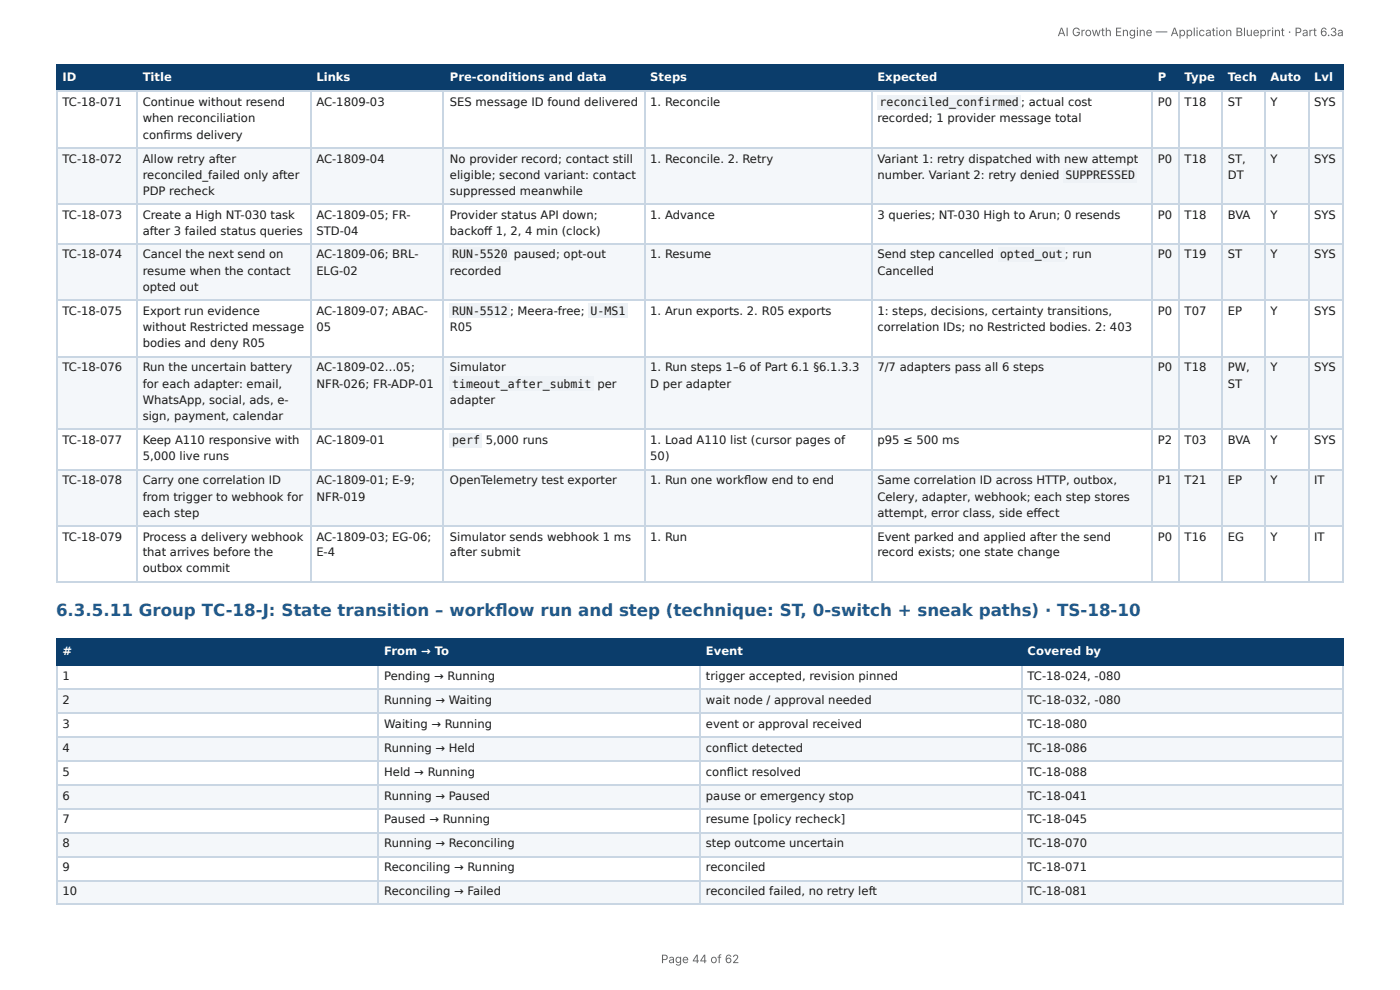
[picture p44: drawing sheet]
<svg xmlns="http://www.w3.org/2000/svg" width="297mm" height="210mm" viewBox="0 0 297 210" stroke-linecap="round" stroke-linejoin="round" font-family="sans-serif">
<defs><g id="words">
<text font-size="3.5" fill="#1f5a8c" x="11.9" y="130.8">6.3.5.11 Group TC-18-J: State transition – workfl ow run and step (technique: ST, 0-switch + sneak paths) · TS-18-10</text>
<g font-size="2.5" fill="#666">
<text x="224.6" y="7.7">AI Growth Engine — Application Blueprint · Part 6.3a</text>
<text x="140.4" y="204.5">Page 44 of 62</text>
</g>
<g font-size="2.5" fill="#fff">
<text x="13.3" y="17.2">ID</text>
<text x="30.3" y="17.2">Title</text>
<text x="67.2" y="17.2">Links</text>
<text x="95.6" y="17.2">Pre-conditions and data</text>
<text x="138.1" y="17.2">Steps</text>
<text x="186.3" y="17.2">Expected</text>
<text x="245.9" y="17.2">P</text>
<text x="251.6" y="17.2">Type</text>
<text x="260.8" y="17.2">Tech</text>
<text x="269.9" y="17.2">Auto</text>
<text x="279.1" y="17.2">Lvl</text>
<text x="13.3" y="139.1">#</text>
<text x="81.6" y="139.1">From → To</text>
<text x="149.9" y="139.1">Event</text>
<text x="218.3" y="139.1">Covered by</text>
</g>
<g font-size="2.5" fill="#1a1a1a">
<text x="13.3" y="22.5">TC-18-071</text>
<text x="30.3" y="22.5">Continue without resend</text>
<text x="67.2" y="22.5">AC-1809-03</text>
<text x="95.6" y="22.5">SES message ID found delivered</text>
<text x="138.1" y="22.5">1. Reconcile</text>
<text x="186.8" y="22.5">reconciled_confirmed</text>
<text x="216.9" y="22.5">; actual cost</text>
<text x="245.9" y="22.5">P0</text>
<text x="251.6" y="22.5">T18</text>
<text x="260.8" y="22.5">ST</text>
<text x="269.9" y="22.5">Y</text>
<text x="279.1" y="22.5">SYS</text>
<text x="30.3" y="26">when reconciliation</text>
<text x="30.3" y="29.5">confi rms delivery</text>
<text x="186.3" y="26">recorded; 1 provider message total</text>
<text x="13.3" y="34.5">TC-18-072</text>
<text x="30.3" y="34.5">Allow retry after</text>
<text x="67.2" y="34.5">AC-1809-04</text>
<text x="95.6" y="34.5">No provider record; contact still</text>
<text x="138.1" y="34.5">1. Reconcile. 2. Retry</text>
<text x="186.3" y="34.5">Variant 1: retry dispatched with new attempt</text>
<text x="245.9" y="34.5">P0</text>
<text x="251.6" y="34.5">T18</text>
<text x="260.8" y="34.5">ST,</text>
<text x="269.9" y="34.5">Y</text>
<text x="279.1" y="34.5">SYS</text>
<text x="30.3" y="38">reconciled_failed only after</text>
<text x="30.3" y="41.5">PDP recheck</text>
<text x="95.6" y="38">eligible; second variant: contact</text>
<text x="95.6" y="41.5">suppressed meanwhile</text>
<text x="186.3" y="38">number. Variant 2: retry denied</text>
<text x="226.3" y="38">SUPPRESSED</text>
<text x="260.8" y="38">DT</text>
<text x="13.3" y="46.5">TC-18-073</text>
<text x="30.3" y="46.5">Create a High NT-030 task</text>
<text x="67.2" y="46.5">AC-1809-05; FR-</text>
<text x="95.6" y="46.5">Provider status API down;</text>
<text x="138.1" y="46.5">1. Advance</text>
<text x="186.3" y="46.5">3 queries; NT-030 High to Arun; 0 resends</text>
<text x="245.9" y="46.5">P0</text>
<text x="251.6" y="46.5">T18</text>
<text x="260.8" y="46.5">BVA</text>
<text x="269.9" y="46.5">Y</text>
<text x="279.1" y="46.5">SYS</text>
<text x="30.3" y="50">after 3 failed status queries</text>
<text x="67.2" y="50">STD-04</text>
<text x="95.6" y="50">backoff 1, 2, 4 min (clock)</text>
<text x="13.3" y="54.8">TC-18-074</text>
<text x="30.3" y="54.8">Cancel the next send on</text>
<text x="30.3" y="58.3">resume when the contact</text>
<text x="67.2" y="54.8">AC-1809-06; BRL-</text>
<text x="67.2" y="58.3">ELG-02</text>
<text x="95.6" y="58.3">recorded</text>
<text x="96" y="54.8">RUN-5520</text>
<text x="109.1" y="54.8">paused; opt-out</text>
<text x="138.1" y="54.8">1. Resume</text>
<text x="186.3" y="54.8">Send step cancelled</text>
<text x="186.3" y="58.3">Cancelled</text>
<text x="212.4" y="54.8">opted_out</text>
<text x="226.2" y="54.8">; run</text>
<text x="245.9" y="54.8">P0</text>
<text x="251.6" y="54.8">T19</text>
<text x="260.8" y="54.8">ST</text>
<text x="269.9" y="54.8">Y</text>
<text x="279.1" y="54.8">SYS</text>
<text x="30.3" y="61.8">opted out</text>
<text x="13.3" y="66.8">TC-18-075</text>
<text x="30.3" y="66.8">Export run evidence</text>
<text x="30.3" y="70.3">without Restricted message</text>
<text x="67.2" y="66.8">AC-1809-07; ABAC-</text>
<text x="67.2" y="70.3">05</text>
<text x="95.6" y="70.3">R05</text>
<text x="96" y="66.8">RUN-5512 ; Meera-free;</text>
<text x="125.4" y="66.8">U-MS1</text>
<text x="138.1" y="66.8">1. Arun exports. 2. R05 exports</text>
<text x="186.3" y="66.8">1: steps, decisions, certainty transitions,</text>
<text x="186.3" y="70.3">correlation IDs; no Restricted bodies. 2: 403</text>
<text x="245.9" y="66.8">P0</text>
<text x="251.6" y="66.8">T07</text>
<text x="260.8" y="66.8">EP</text>
<text x="269.9" y="66.8">Y</text>
<text x="279.1" y="66.8">SYS</text>
<text x="30.3" y="73.8">bodies and deny R05</text>
<text x="13.3" y="78.8">TC-18-076</text>
<text x="30.3" y="78.8">Run the uncertain battery</text>
<text x="30.3" y="82.3">for each adapter: email,</text>
<text x="67.2" y="78.8">AC-1809-02…05;</text>
<text x="67.2" y="82.3">NFR-026; FR-ADP-01</text>
<text x="95.6" y="78.8">Simulator</text>
<text x="96" y="82.3">timeout_after_submit</text>
<text x="126.9" y="82.3">per</text>
<text x="138.1" y="78.8">1. Run steps 1–6 of Part 6.1 §6.1.3.3</text>
<text x="138.1" y="82.3">D per adapter</text>
<text x="186.3" y="78.8">7/7 adapters pass all 6 steps</text>
<text x="245.9" y="78.8">P0</text>
<text x="251.6" y="78.8">T18</text>
<text x="260.8" y="78.8">PW,</text>
<text x="260.8" y="82.3">ST</text>
<text x="269.9" y="78.8">Y</text>
<text x="279.1" y="78.8">SYS</text>
<text x="30.3" y="85.8">WhatsApp, social, ads, e-</text>
<text x="30.3" y="89.2">sign, payment, calendar</text>
<text x="95.6" y="85.8">adapter</text>
<text x="13.3" y="94.3">TC-18-077</text>
<text x="30.3" y="94.3">Keep A110 responsive with</text>
<text x="67.2" y="94.3">AC-1809-01</text>
<text x="96" y="94.3">perf</text>
<text x="103.2" y="94.3">5,000 runs</text>
<text x="138.1" y="94.3">1. Load A110 list (cursor pages of</text>
<text x="186.3" y="94.3">p95 ≤ 500 ms</text>
<text x="245.9" y="94.3">P2</text>
<text x="251.6" y="94.3">T03</text>
<text x="260.8" y="94.3">BVA</text>
<text x="269.9" y="94.3">Y</text>
<text x="279.1" y="94.3">SYS</text>
<text x="30.3" y="97.8">5,000 live runs</text>
<text x="138.1" y="97.8">50)</text>
<text x="13.3" y="102.9">TC-18-078</text>
<text x="30.3" y="102.9">Carry one correlation ID</text>
<text x="30.3" y="106.3">from trigger to webhook for</text>
<text x="67.2" y="102.9">AC-1809-01; E-9;</text>
<text x="67.2" y="106.3">NFR-019</text>
<text x="95.6" y="102.9">OpenTelemetry test exporter</text>
<text x="138.1" y="102.9">1. Run one workfl ow end to end</text>
<text x="186.3" y="102.9">Same correlation ID across HTTP, outbox,</text>
<text x="186.3" y="106.3">Celery, adapter, webhook; each step stores</text>
<text x="245.9" y="102.9">P1</text>
<text x="251.6" y="102.9">T21</text>
<text x="260.8" y="102.9">EP</text>
<text x="269.9" y="102.9">Y</text>
<text x="279.1" y="102.9">IT</text>
<text x="30.3" y="109.8">each step</text>
<text x="186.3" y="109.8">attempt, error class, side eff ect</text>
<text x="13.3" y="114.9">TC-18-079</text>
<text x="30.3" y="114.9">Process a delivery webhook</text>
<text x="30.3" y="118.1">that arrives before the</text>
<text x="67.2" y="114.9">AC-1809-03; EG-06;</text>
<text x="67.2" y="118.1">E-4</text>
<text x="95.6" y="114.9">Simulator sends webhook 1 ms</text>
<text x="95.6" y="118.1">after submit</text>
<text x="138.1" y="114.9">1. Run</text>
<text x="186.3" y="114.9">Event parked and applied after the send</text>
<text x="186.3" y="118.1">record exists; one state change</text>
<text x="245.9" y="114.9">P0</text>
<text x="251.6" y="114.9">T16</text>
<text x="260.8" y="114.9">EG</text>
<text x="269.9" y="114.9">Y</text>
<text x="279.1" y="114.9">IT</text>
<text x="30.3" y="121.5">outbox commit</text>
<text x="13.3" y="144.4">1</text>
<text x="13.3" y="149.5">2</text>
<text x="81.6" y="144.4">Pending → Running</text>
<text x="81.6" y="149.5">Running → Waiting</text>
<text x="149.9" y="144.4">trigger accepted, revision pinned</text>
<text x="149.9" y="149.5">wait node / approval needed</text>
<text x="218.3" y="144.4">TC-18-024, -080</text>
<text x="218.3" y="149.5">TC-18-032, -080</text>
<text x="13.3" y="154.6">3</text>
<text x="81.6" y="154.6">Waiting → Running</text>
<text x="149.9" y="154.6">event or approval received</text>
<text x="218.3" y="154.6">TC-18-080</text>
<text x="13.3" y="159.6">4</text>
<text x="81.6" y="159.6">Running → Held</text>
<text x="149.9" y="159.6">confl ict detected</text>
<text x="218.3" y="159.6">TC-18-086</text>
<text x="13.3" y="164.7">5</text>
<text x="81.6" y="164.7">Held → Running</text>
<text x="149.9" y="164.7">confl ict resolved</text>
<text x="218.3" y="164.7">TC-18-088</text>
<text x="13.3" y="169.8">6</text>
<text x="81.6" y="169.8">Running → Paused</text>
<text x="149.9" y="169.8">pause or emergency stop</text>
<text x="218.3" y="169.8">TC-18-041</text>
<text x="13.3" y="174.9">7</text>
<text x="13.3" y="179.9">8</text>
<text x="81.6" y="174.9">Paused → Running</text>
<text x="81.6" y="179.9">Running → Reconciling</text>
<text x="149.9" y="174.9">resume [policy recheck]</text>
<text x="149.9" y="179.9">step outcome uncertain</text>
<text x="218.3" y="174.9">TC-18-045</text>
<text x="218.3" y="179.9">TC-18-070</text>
<text x="13.3" y="185">9</text>
<text x="81.6" y="185">Reconciling → Running</text>
<text x="149.9" y="185">reconciled</text>
<text x="218.3" y="185">TC-18-071</text>
<text x="13.3" y="190.1">10</text>
<text x="81.6" y="190.1">Reconciling → Failed</text>
<text x="149.9" y="190.1">reconciled failed, no retry left</text>
<text x="218.3" y="190.1">TC-18-081</text>
</g>
</g></defs>
<g fill="#0b3d6b">
<path d="M12.1 14h16.9v5.3h-16.9z"/>
<path d="M29 14h36.9v5.3h-36.9z"/>
<path d="M65.9 14h28.4v5.3h-28.4z"/>
<path d="M94.3 14h42.5v5.3h-42.5z"/>
<path d="M136.8 14h48.2v5.3h-48.2z"/>
<path d="M185 14h59.6v5.3h-59.6z"/>
<path d="M244.6 14h5.7v5.3h-5.7z"/>
<path d="M250.3 14h9.3v5.3h-9.3z"/>
<path d="M259.6 14h9v5.3h-9z"/>
<path d="M268.6 14h9.2v5.3h-9.2z"/>
<path d="M277.8 14h7.6v5.3h-7.6z"/>
</g>
<g fill="#f4f7fa">
<path d="M12.1 31.3h16.9v12h-16.9z"/>
<path d="M29 31.3h36.9v12h-36.9z"/>
<path d="M65.9 31.3h28.4v12h-28.4z"/>
<path d="M94.3 31.3h42.5v12h-42.5z"/>
<path d="M136.8 31.3h48.2v12h-48.2z"/>
<path d="M185 31.3h59.6v12h-59.6z"/>
<path d="M244.6 31.3h5.7v12h-5.7z"/>
<path d="M250.3 31.3h9.3v12h-9.3z"/>
<path d="M259.6 31.3h9v12h-9z"/>
<path d="M268.6 31.3h9.2v12h-9.2z"/>
<path d="M277.8 31.3h7.6v12h-7.6z"/>
<path d="M12.1 51.8h16.9v12h-16.9z"/>
<path d="M29 51.8h36.9v12h-36.9z"/>
<path d="M65.9 51.8h28.4v12h-28.4z"/>
<path d="M94.3 51.8h42.5v12h-42.5z"/>
<path d="M136.8 51.8h48.2v12h-48.2z"/>
<path d="M185 51.8h59.6v12h-59.6z"/>
<path d="M244.6 51.8h5.7v12h-5.7z"/>
<path d="M250.3 51.8h9.3v12h-9.3z"/>
<path d="M259.6 51.8h9v12h-9z"/>
<path d="M268.6 51.8h9.2v12h-9.2z"/>
<path d="M277.8 51.8h7.6v12h-7.6z"/>
<path d="M12.1 75.8h16.9v15.3h-16.9z"/>
<path d="M29 75.8h36.9v15.3h-36.9z"/>
<path d="M65.9 75.8h28.4v15.3h-28.4z"/>
<path d="M94.3 75.8h42.5v15.3h-42.5z"/>
<path d="M136.8 75.8h48.2v15.3h-48.2z"/>
<path d="M185 75.8h59.6v15.3h-59.6z"/>
<path d="M244.6 75.8h5.7v15.3h-5.7z"/>
<path d="M250.3 75.8h9.3v15.3h-9.3z"/>
<path d="M259.6 75.8h9v15.3h-9z"/>
<path d="M268.6 75.8h9.2v15.3h-9.2z"/>
<path d="M277.8 75.8h7.6v15.3h-7.6z"/>
<path d="M12.1 99.6h16.9v12h-16.9z"/>
<path d="M29 99.6h36.9v12h-36.9z"/>
<path d="M65.9 99.6h28.4v12h-28.4z"/>
<path d="M94.3 99.6h42.5v12h-42.5z"/>
<path d="M136.8 99.6h48.2v12h-48.2z"/>
<path d="M185 99.6h59.6v12h-59.6z"/>
<path d="M244.6 99.6h5.7v12h-5.7z"/>
<path d="M250.3 99.6h9.3v12h-9.3z"/>
<path d="M259.6 99.6h9v12h-9z"/>
<path d="M268.6 99.6h9.2v12h-9.2z"/>
<path d="M277.8 99.6h7.6v12h-7.6z"/>
</g>
<g fill="none" stroke="#0b3d6b" stroke-width=".23">
<path d="M11.9 13.9h273.5M11.9 19.4h273.5M12 13.8v5.7M29.1 13.8v5.7M66 13.8v5.7M94.2 13.8v5.7M136.9 13.8v5.7M185.1 13.8v5.7M244.7 13.8v5.7M250.5 13.8v5.7M259.5 13.8v5.7M268.7 13.8v5.7"/>
<path d="M277.9 13.8v5.7"/>
</g>
<path d="M285.3 13.8v5.7" fill="none" stroke="#0b3d6b" stroke-width=".21"/>
<g fill="none" stroke="#c9d6e3" stroke-width=".23">
<path d="M11.9 19.4h273.5M12 19.5v104.1M29.1 19.5v104.1M66 19.5v104.1M94.2 19.5v104.1M136.9 19.5v104.1M185.1 19.5v104.1M244.7 19.5v104.1M250.5 19.5v104.1M259.5 19.5v104.1M268.7 19.5v104.1M277.9 19.5v104.1"/>
<path d="M11.9 31.4h273.5M11.9 43.4h273.5M11.9 51.7h273.5M11.9 63.7h273.5M11.9 75.7h273.5M11.9 91.2h273.5M11.9 99.7h273.5M11.9 111.7h273.5M11.9 123.5h273.5"/>
</g>
<path d="M285.3 19.5v104.1" fill="none" stroke="#c9d6e3" stroke-width=".21"/>
<g fill="#0b3d6b">
<path d="M12.1 135.9h68.4v5.5h-68.4z"/>
<path d="M80.5 135.9h68.3v5.5h-68.3z"/>
<path d="M148.8 135.9h68.3v5.5h-68.3z"/>
<path d="M217.1 135.9h68.3v5.5h-68.3z"/>
</g>
<g fill="#f4f7fa">
<path d="M12.1 146.5h68.4v5.1h-68.4z"/>
<path d="M80.5 146.5h68.3v5.1h-68.3z"/>
<path d="M148.8 146.5h68.3v5.1h-68.3z"/>
<path d="M217.1 146.5h68.3v5.1h-68.3z"/>
<path d="M12.1 156.6h68.4v5.1h-68.4z"/>
<path d="M80.5 156.6h68.3v5.1h-68.3z"/>
<path d="M148.8 156.6h68.3v5.1h-68.3z"/>
<path d="M217.1 156.6h68.3v5.1h-68.3z"/>
<path d="M12.1 166.8h68.4v4.8h-68.4z"/>
<path d="M80.5 166.8h68.3v4.8h-68.3z"/>
<path d="M148.8 166.8h68.3v4.8h-68.3z"/>
<path d="M217.1 166.8h68.3v4.8h-68.3z"/>
<path d="M12.1 176.7h68.4v5.1h-68.4z"/>
<path d="M80.5 176.7h68.3v5.1h-68.3z"/>
<path d="M148.8 176.7h68.3v5.1h-68.3z"/>
<path d="M217.1 176.7h68.3v5.1h-68.3z"/>
<path d="M12.1 186.9h68.4v5h-68.4z"/>
<path d="M80.5 186.9h68.3v5h-68.3z"/>
<path d="M148.8 186.9h68.3v5h-68.3z"/>
<path d="M217.1 186.9h68.3v5h-68.3z"/>
</g>
<path d="M11.9 135.7h273.5M12 135.6v5.8M80.3 135.6v5.8M148.7 135.6v5.8M217 135.6v5.8M11.9 141.3h273.5" fill="none" stroke="#0b3d6b" stroke-width=".23"/>
<path d="M285.3 135.6v5.8" fill="none" stroke="#0b3d6b" stroke-width=".21"/>
<g fill="none" stroke="#c9d6e3" stroke-width=".23">
<path d="M11.9 146.4h273.5M11.9 151.4h273.5M11.9 156.5h273.5M12 141.4v50.5M80.3 141.4v50.5M148.7 141.4v50.5M217 141.4v50.5M11.9 161.6h273.5M11.9 166.7h273.5M11.9 171.8h273.5M11.9 176.8h273.5M11.9 181.9h273.5"/>
<path d="M11.9 187h273.5M11.9 192.1h273.5"/>
</g>
<path d="M285.3 141.4v50.5" fill="none" stroke="#c9d6e3" stroke-width=".21"/>
<g fill="#eef2f6">
<path d="M186.4 20.2h30.5v3h-30.5z"/>
<path d="M225.9 35.7h15.7v3h-15.7z"/>
<path d="M95.5 52.5h12.9v3h-12.9z"/>
<path d="M212 52.5h14.1v3h-14.1z"/>
<path d="M95.5 64.5h12.9v3h-12.9z"/>
<path d="M125 64.5h8.3v3h-8.3z"/>
<path d="M95.5 80h30.7v3h-30.7z"/>
<path d="M95.5 92h6.9v3h-6.9z"/>
</g>
<use href="#words"/>
</svg>
